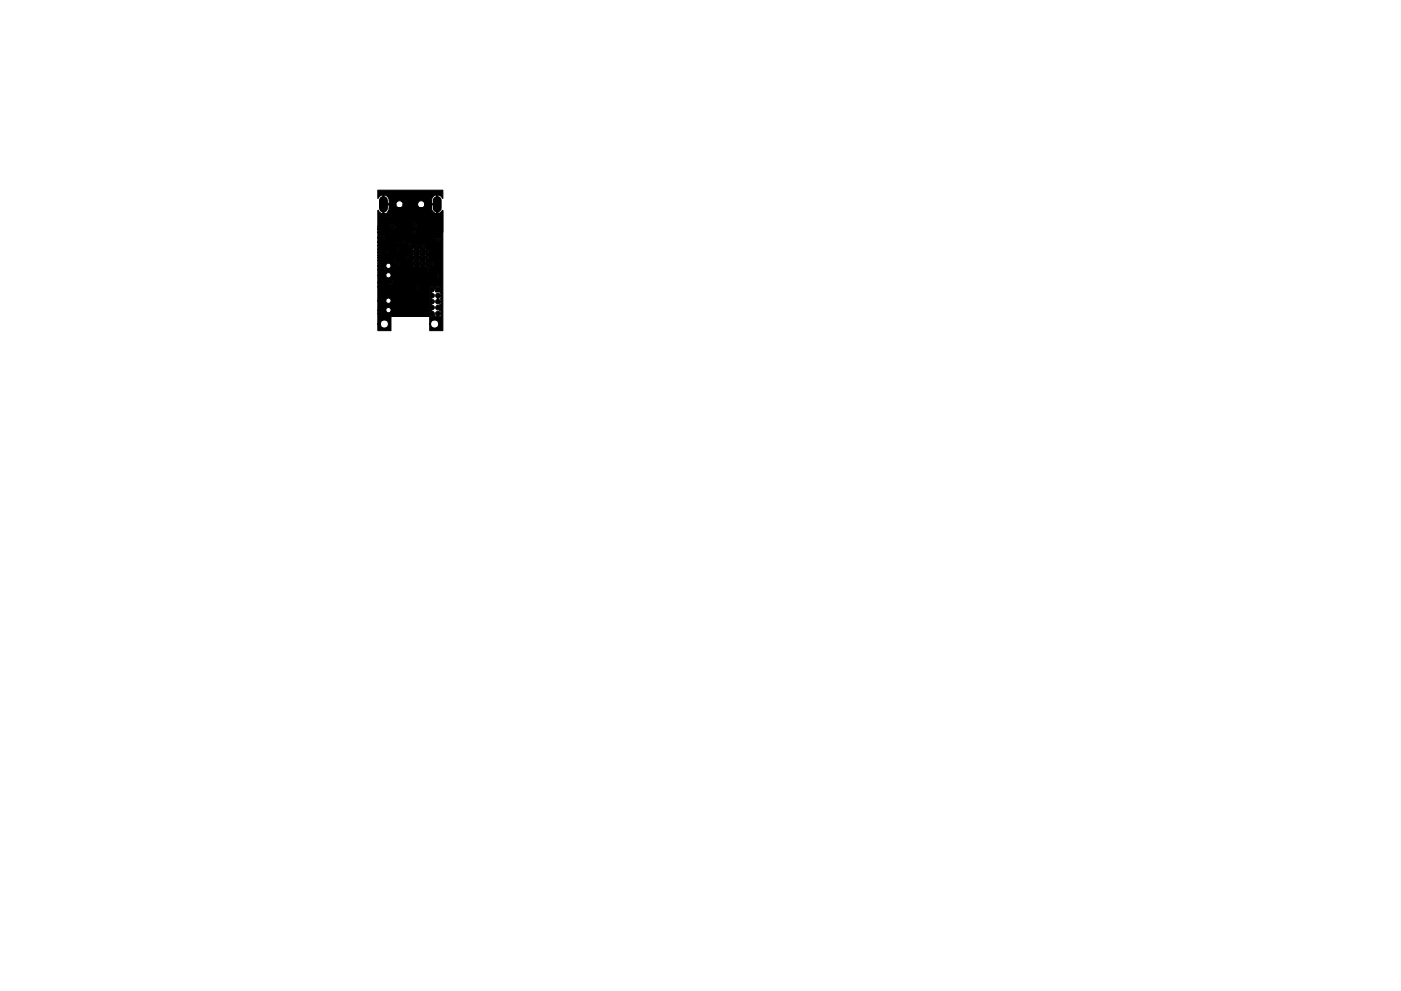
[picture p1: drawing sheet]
<svg xmlns="http://www.w3.org/2000/svg" width="297mm" height="210mm" viewBox="0 0 297 210" stroke-linecap="round" stroke-linejoin="round" font-family="sans-serif">
<g fill="#000" stroke="#000" stroke-width=".21">
<path d="M89.8 44.8h1.9l.3 .3 .6 .3v-.6h.2v.5l1.1-.5v4.4h-3.5v-1.3h-.6zM80.1 40.4h13.8v1.7l-.5-.5-.6-.2v3.9l.6-.2 .5-.4-.1 13.9a.51 .51 0 0 0-.8-.3 .51 .51 0 0 0 .1 .9 .51 .51 0 0 0 .7-.4l.1 11.3h-2.8v-1.4h.2l.1 .8 .2-.1 .5 .2 .6-.2 .2 .1-.1-.3a.92 .92 0 0 0 0-1l.1-.3-.2 .2-.5-.2-.6 .2-.2-.2-.1 .8h-.2l-.1-1.6h-8l-.1 3h-2.8v-1.4h.5l.1 .8 .3-.1 .4 .2 .6-.2 .3 .1-.1-.2a.94 .94 0 0 0 0-1.1l.1-.3-.3 .2-.4-.2-.6 .2-.3-.2-.1 .8h-.5v-2.2h10.9a.64 .64 0 0 0 .5 .6 .64 .64 0 0 0 .7-.3l.3 .4 .5 .1 .4-.3 .2-.3h-.6v.6h-.3v-.9h.9l-.4-.6 .3-.5-.3-.6 .4-.6h-.9v-.2h.9l-.3-.5 .3-.6h-.6v1.1h-.3v-1.3h.9l-.3-.5 .2-.1v-1.1h-1.2l-.1 .4a.62 .62 0 0 0-1.1-.2 .62 .62 0 0 0 .4 1h-.1a.61 .61 0 0 0-.4 .6 .61 .61 0 0 0 .5 .6l-.1 .1a.64 .64 0 0 0-.4 .6 .64 .64 0 0 0 .5 .6l-.1 .1a.61 .61 0 0 0-.4 .6 .61 .61 0 0 0 .4 .5l-.4 .7h-10.9v-.7h1.7v.2a.56 .56 0 0 0 .9 .2 .56 .56 0 0 0-.1-.9 .56 .56 0 0 0-.8 .5h-1.7v-2h1.7v.2a.56 .56 0 0 0 .9 .2 .56 .56 0 0 0-.1-.9 .56 .56 0 0 0-.8 .5h-1.7v-3l8 .1a.4 .4 0 0 0 .5 .3 .4 .4 0 0 0 .1-.7 .4 .4 0 0 0-.6 .2v.1h-8v-.9h2.4a.41 .41 0 0 0 .6 .4 .41 .41 0 0 0 .1-.7 .41 .41 0 0 0-.6 .2l-.1 .1h-2.4v-1.5h1.7a.56 .56 0 0 0 .8 .5 .56 .56 0 0 0 .1-1 .56 .56 0 0 0-.9 .4v.1h-1.7v-1.3h10.3a.38 .38 0 0 0 .6 .4 .38 .38 0 0 0 .1-.6 .38 .38 0 0 0-.7 .1v.1h-10.3v-.7h1.7a.56 .56 0 0 0 .6 .6 .56 .56 0 0 0 .5-.6h7.7l-.3-.3-.3 .3h-.7l-.3-.3-.3 .3h-.7l-.3-.3-.3 .3h-4.5a.56 .56 0 0 0-.6-.6 .56 .56 0 0 0-.5 .6h-1.7v-1.2l3.2 .1a.41 .41 0 0 0 .3 .3 .41 .41 0 0 0 .5-.1h.1a.4 .4 0 0 0 .1 .5 .4 .4 0 0 0 .5-.1h2.4l.1 .3 .2-.3h.4l.3 .3 .1-.3h.1l.1 .3 .3-.3h.4l.3 .3 .1-.3h.1l.1 .3 .3-.3h.4l.2 .3 .1-.2 .3 .1a.38 .38 0 0 0 .6 .3 .38 .38 0 0 0 0-.6 .38 .38 0 0 0-.6 .1l-.3 .1-.1-.4-.2 .3h-.4l-.3-.3-.1 .3h-.1l-.1-.3-.3 .3h-.4l-.3-.3-.1 .3h-.1l-.1-.3-.3 .3h-.4l-.2-.3-.1 .3h-2.4l.1-.4h2.5l.3 .2 .3-.2h.7l.3 .2 .3-.2h.7l.3 .2 .3-.2-.3-.1-5.4 .1-.4-.3-.4 .2v-.3h6.5l-.3-.3-.3 .3h-.7l-.3-.3-.3 .3h-.7l-.3-.3-.3 .3h-3.3v-.1a.41 .41 0 0 0-.5-.1 .41 .41 0 0 0-.3 .3h-3.2v-.6h6v.3l.3 .1 .4-.3h.4l.1 .2 .2-.3h.4l.3 .3 .1-.2h.1l.1 .2 .3-.3h.4l.3 .3 .1-.2h.1l.1 .2 .3-.3h.4l.2 .3 .1-.2-.1-.3-.2 .2h-.4l-.3-.2-.1 .3h-.1l-.1-.3-.3 .2h-.4l-.3-.2-.1 .3h-.1l-.1-.3-.3 .2h-.4l-.2-.2-.1 .3-.4-.1a.38 .38 0 0 0-.3-.3 .38 .38 0 0 0-.4 .3h-6v-.4h7.3l.3 .3 .3-.3h.7l.3 .3 .3-.3h.7l.3 .3 .3-.3h-10.5v-.7h1.5l.1 .3 .3 .1 .2-.2h1.9a.38 .38 0 0 0 .3 .4 .38 .38 0 0 0 .4-.3h5.8l-.3-.2-.3 .2h-.7l-.3-.2-.3 .2h-.7l-.3-.2-.3 .2h-2.6v-.3l-.3-.1h2.7l.1 .3 .2-.3h.4l.3 .3 .1-.3h.1l.1 .3 .3-.3h.4l.3 .3 .1-.3h.1l.1 .3 .3-.3h.4l.2 .3 .1-.3-.1-.3-.2 .3h-.4l-.3-.3-.1 .3h-.1l-.1-.3-.3 .3h-.4l-.3-.3-.1 .3h-.1l-.1-.3-.3 .3h-.4l-.2-.3-.1 .3h-2.8l-.3 .1v.2h-1.9a.38 .38 0 0 0-.1-.6 .38 .38 0 0 0-.5 .4h-1.5v-.6h3.9l.3 .3a.38 .38 0 0 0 .5-.1 .38 .38 0 0 0-.2-.6h2.6l.5 .7 .3-.3h.7l.3 .3 .3-.3h.7l.3 .3 .3-.3h-2.6l-.1-.1a.38 .38 0 0 0-.2-.6 .38 .38 0 0 0-.5 .3h-2.8l-.2 .1-.2 .3h-3.9v-.8h6.4a.38 .38 0 0 0 .3 .4 .38 .38 0 0 0 .4-.4l.8 .1a.38 .38 0 0 0 .4 .3 .38 .38 0 0 0 .4-.3h.4a.4 .4 0 0 0 .6 .3 .4 .4 0 0 0 0-.7h-.4l-.2 .4-.4-.1a.38 .38 0 0 0-.4-.3 .38 .38 0 0 0-.4 .3h-.7a.38 .38 0 0 0-.4-.4 .38 .38 0 0 0-.4 .4h-6.4v-.7h3.9v.1a.38 .38 0 0 0 .4 .2 .38 .38 0 0 0 .3-.2h.5l.2 .4a.41 .41 0 0 0 .6-.3 .41 .41 0 0 0-.4-.5 .41 .41 0 0 0-.4 .4h-.4a.38 .38 0 0 0-.4-.5 .38 .38 0 0 0-.4 .4h-3.9v-1h.4l.2 .4 .2 .1 11.1 .1a.44 .44 0 0 0 .4 .4 .44 .44 0 0 0 .5-.3 .4 .4 0 0 0 .7 .1 .4 .4 0 0 0-.1-.6 .4 .4 0 0 0-.6 .2l-.5-.3-.2 .1-.2 .3h-10.9a.51 .51 0 0 0 .4-.5 .51 .51 0 0 0-.5-.5 .51 .51 0 0 0-.5 .5h-.4v-1.2h7.3v.2a.38 .38 0 0 0 .7 .1 .38 .38 0 0 0-.1-.6 .38 .38 0 0 0-.6 .3h-7.3v-.7a.54 .54 0 0 0 .7 .6 .54 .54 0 0 0 .3-.8 .57 .57 0 0 0-.6-.2 .57 .57 0 0 0-.4 .4v-.5h2.7a.5 .5 0 0 0 .7 .5 .5 .5 0 0 0 .2-.8h3.9v.2a.38 .38 0 0 0 .7 .1 .38 .38 0 0 0-.1-.6 .38 .38 0 0 0-.6 .3h-3.9l-.5-.2-.3 .3-.1 .2h-2.7v-3.4l.7 .6 .9 .1a.53 .53 0 0 0 .3 .7 .53 .53 0 0 0 .7-.4 .53 .53 0 0 0-.5-.6l.3-.8h9a1.19 1.19 0 0 0 1.1 1.1v-1.8h-1.1v.7h-9v-.7h-1.1v1.8h-.2v-1.9h2.7a.75 .75 0 0 0 .8 .7 .75 .75 0 0 0 .7-.7h3.1l.1 .2a.75 .75 0 0 0 .9 .5 .75 .75 0 0 0 .5-.9h2.6v-1.8a1.19 1.19 0 0 0-1.1 1.1v.7h-1.5a.75 .75 0 0 0-.8-.6 .75 .75 0 0 0-.7 .8l-3-.1a.76 .76 0 0 0-.8-.7 .76 .76 0 0 0-.8 .8h-2.7v-.2h1.3v-.7a1.19 1.19 0 0 0-1.1-1.1v1.8h-.2v-1.8l-.6 .2-.5 .5zM92.4 60.9h1v1h-1z"/>
<circle cx="80.7" cy="48.5" r=".4"/>
<circle cx="81" cy="50.4" r=".4"/>
<circle cx="81.1" cy="52.8" r=".4"/>
<circle cx="81.9" cy="53.5" r=".27"/>
<circle cx="82.2" cy="45.5" r=".4"/>
<circle cx="83" cy="59.9" r=".3"/>
<circle cx="83.3" cy="48" r=".4"/>
<circle cx="83.7" cy="55.2" r=".3"/>
<circle cx="83.8" cy="59.1" r=".3"/>
<circle cx="84.4" cy="51.4" r=".27"/>
<circle cx="84.4" cy="52.9" r=".28"/>
<circle cx="84.5" cy="53.7" r=".27"/>
<circle cx="84.5" cy="55.6" r=".3"/>
<circle cx="85.6" cy="51.5" r=".3"/>
<circle cx="85.9" cy="48.1" r=".4"/>
<circle cx="86.5" cy="54.6" r=".27"/>
<circle cx="86.9" cy="52.1" r=".27"/>
<circle cx="87.6" cy="52.5" r=".27"/>
<circle cx="87.7" cy="54.6" r=".3"/>
<circle cx="87.7" cy="55.9" r=".3"/>
<circle cx="87.7" cy="53.4" r=".3"/>
<circle cx="87.8" cy="49.2" r=".27"/>
<circle cx="88" cy="47.7" r=".28"/>
<circle cx="88.4" cy="52.1" r=".27"/>
<circle cx="89" cy="54.6" r=".3"/>
<circle cx="89" cy="55.9" r=".3"/>
<circle cx="89" cy="53.4" r=".3"/>
<circle cx="89.6" cy="52.2" r=".3"/>
<circle cx="90.3" cy="54.6" r=".3"/>
<circle cx="90.3" cy="55.9" r=".3"/>
<circle cx="90.3" cy="53.4" r=".3"/>
<circle cx="90.8" cy="57.1" r=".27"/>
<circle cx="91.4" cy="53.1" r=".3"/>
<circle cx="91.5" cy="46.2" r=".4"/>
<circle cx="91.5" cy="48" r=".4"/>
<circle cx="91.5" cy="56" r=".27"/>
<circle cx="92.4" cy="50.9" r=".3"/>
<circle cx="92.7" cy="46.2" r=".4"/>
<circle cx="92.8" cy="48" r=".4"/>
<circle cx="93.3" cy="50.9" r=".3"/>
<circle cx="93.3" cy="58.7" r=".4"/>
<circle cx="82" cy="62.3" r=".3"/>
<circle cx="83.8" cy="66.5" r=".3"/>
<circle cx="85.1" cy="66.4" r=".3"/>
<circle cx="86.7" cy="62.9" r=".3"/>
<circle cx="88.5" cy="60.8" r=".3"/>
<circle cx="90" cy="65.3" r=".3"/>
<circle cx="90" cy="61.5" r=".3"/>
<circle cx="91.6" cy="61.4" r=".5"/>
<circle cx="91.6" cy="62.7" r=".5"/>
<circle cx="91.6" cy="65.3" r=".5"/>
<circle cx="91.6" cy="66.5" r=".5"/>
<circle cx="91.6" cy="64" r=".5"/>
<circle cx="92.9" cy="64" r=".5"/>
<circle cx="92.9" cy="66.5" r=".5"/>
<circle cx="92.9" cy="62.7" r=".5"/>
<circle cx="92.9" cy="65.3" r=".5"/>
</g>
<path d="M81.3 42.5v1.6M92.7 42.5v1.6" fill="none" stroke="#000" stroke-width="1.9"/>
</svg>
